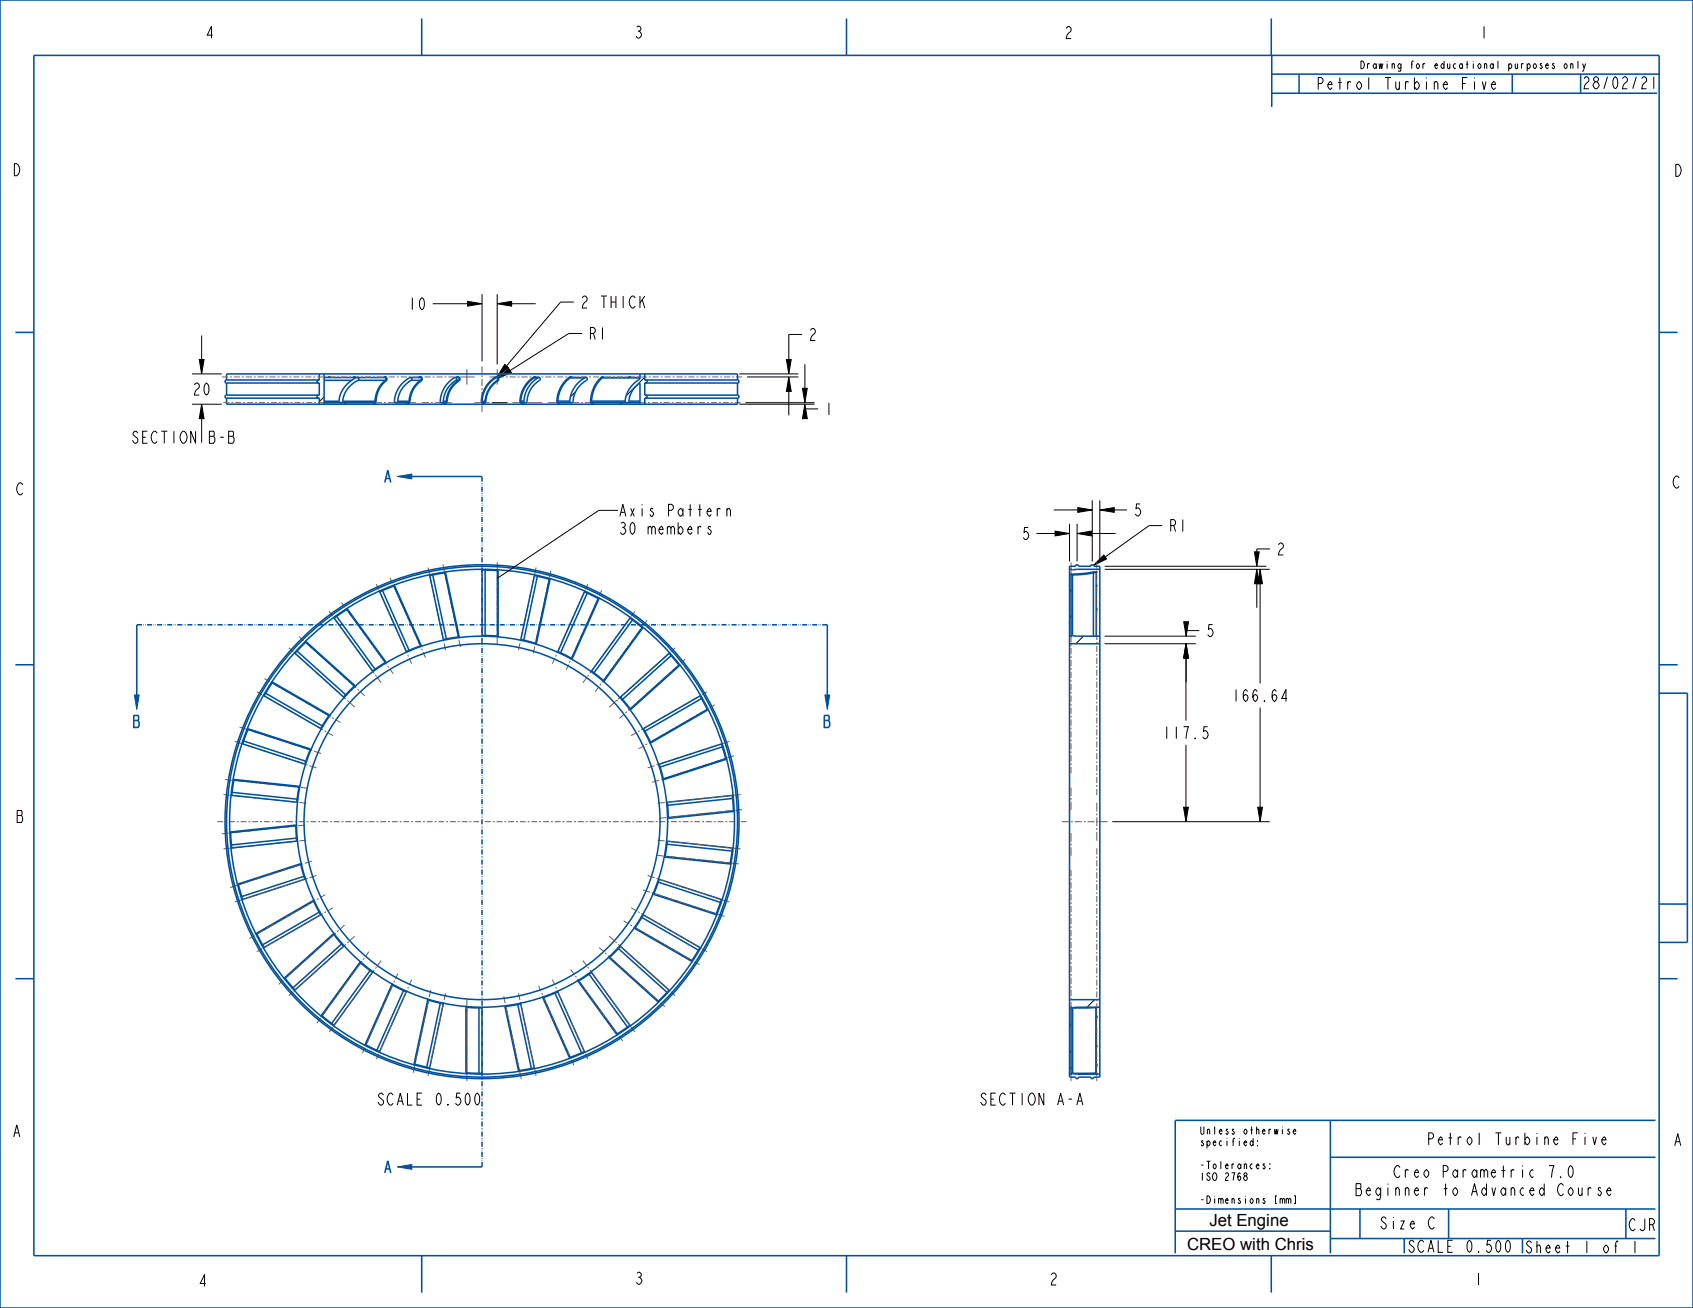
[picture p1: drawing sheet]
<svg xmlns="http://www.w3.org/2000/svg" width="559mm" height="432mm" viewBox="0 0 559 432" stroke-linecap="round" stroke-linejoin="round" font-family="sans-serif">
<defs><g id="words">
<g font-size="5.5">
<text x="399.2" y="404.6">Jet Engine</text>
<text x="391.8" y="412.6">CREO with Chris</text>
</g>
<g font-size="5.2">
<text x="67.6" y="12.6">4</text>
<text x="209.2" y="12.6">3</text>
<text x="351.1" y="12.7">2</text>
<text x="488.2" y="12.6">1</text>
<text x="434.3" y="29.6">Petrol Turbine Five</text>
<text x="3.9" y="58">D</text>
<text x="552.3" y="58.2">D</text>
<text x="191.4" y="101.7">2 THICK</text>
<text x="134.5" y="102.3">10</text>
<text x="194.1" y="112.1">R1</text>
<text x="266.7" y="112.4">2</text>
<text x="63.4" y="130.4">20</text>
<text x="272" y="137">1</text>
<text x="43.8" y="146.3">SECTION B-B</text>
<text x="551.8" y="161.1">C</text>
<text x="5.1" y="163.4">C</text>
<text x="204" y="170.5">Axis Pattern</text>
<text x="373.9" y="170.3">5</text>
<text x="204" y="176.4">30 members</text>
<text x="337" y="178.1">5</text>
<text x="385.6" y="175.5">R1</text>
<text x="421.2" y="183.2">2</text>
<text x="397.9" y="210.2">5</text>
<text x="406.4" y="231.6">166.64</text>
<text x="383.5" y="243.9">117.5</text>
<text x="5.1" y="271.5">B</text>
<text x="124.7" y="364.8">SCALE 0.500</text>
<text x="323.7" y="364.8">SECTION A-A</text>
<text x="3.9" y="375.3">A</text>
<text x="470.8" y="378">Petrol Turbine Five</text>
<text x="552.2" y="378.2">A</text>
<text x="460.4" y="388.8">Creo Parametric 7.0</text>
<text x="448.1" y="394.7">Beginner to Advanced Course</text>
<text x="455.2" y="405.7">Size C</text>
<text x="537.3" y="406.3">CJR</text>
<text x="464.8" y="413.4">SCALE 0.500</text>
<text x="65.3" y="424.7">4</text>
<text x="209.3" y="424">3</text>
<text x="346.2" y="424.2">2</text>
<text x="486.4" y="424.2">1</text>
</g>
<g font-size="5.2" fill="#00509b">
<text x="522" y="29.3">28/02/21</text>
<text x="503.1" y="413.7">Sheet 1 of 1</text>
</g>
<g font-size="3.3">
<text x="448.7" y="22.7">Drawing for educational purposes only</text>
<text x="395.8" y="374.5">Unless otherwise</text>
<text x="395.8" y="378.3">specified:</text>
<text x="395.8" y="385.9">-Tolerances:</text>
<text x="395.8" y="389.7">ISO 2768</text>
<text x="395.8" y="397.3">-Dimensions [mm]</text>
</g>
</g></defs>
<path d="M131.2 385.2l4.7-.8v1.6z" fill="#00509b"/>
<path d="M131.2 385.2l4.7-.8v1.6z" fill="none" stroke="#00509b" stroke-width=".33"/>
<path d="M127 387.2l1-4 1 4M127.4 385.9h1.2" fill="none" stroke="#00509b" stroke-width=".51"/>
<path d="M131.2 157.3l4.7-.8v1.6z" fill="#00509b"/>
<path d="M131.2 157.3l4.7-.8v1.6z" fill="none" stroke="#00509b" stroke-width=".33"/>
<path d="M127 159.3l1-4 1 4M127.4 158h1.2" fill="none" stroke="#00509b" stroke-width=".51"/>
<path d="M272.3 229.4h1.6l-.8 4.8z" fill="#00509b"/>
<path d="M272.3 229.4h1.6l-.8 4.8z" fill="none" stroke="#00509b" stroke-width=".33"/>
<path d="M272.1 236.2h1.4l.2 .3-.2 1.3 .4 .7v1l-.4 .7h-1.4zM272.1 237.8h1.4" fill="none" stroke="#00509b" stroke-width=".51"/>
<path d="M44.3 229.4h1.6l-.8 4.8z" fill="#00509b"/>
<path d="M44.3 229.4h1.6l-.8 4.8z" fill="none" stroke="#00509b" stroke-width=".33"/>
<g fill="none" stroke="#00509b" stroke-width=".51">
<path d="M0 0h558.8v431.8h-558.8zM11.2 18.3h536.4v396.2h-536.4zM139.2 6.1v12.2M279.4 6.1v12.2M419.6 6.1v12.2M419.8 18.2v17.1M419.8 30.8h127.2M419.8 24.5h128.1M428.8 24.5v6.3M499.1 24.5v6.3M5.1 109.7h6.1M547.6 109.7h6.1"/>
<path d="M74.8 130.4a.5 .5 0 0 0-.5 .5 .5 .5 0 0 0 .5 .5M74.8 125.4a.5 .5 0 0 0-.5 .5 .5 .5 0 0 0 .5 .5M74.8 125.4v-2h168.6v2M74.8 126.4v4M74.8 131.4v2h168.6v-2M74.8 131.4h30.6M74.8 130.4h30.6M74.8 126.4h30.6M74.8 125.4h30.6M105.4 125.4l-.6 .2-.2 .3 .2 .4 .6 .1M105.4 130.4l-.6 .2-.2 .3 .2 .4 .6 .1M105.4 123.4v2"/>
<path d="M105.4 126.4v4M105.4 131.4v2M107 124.6h9.8l.3 .3M107 123.4v10M107 132.5h4.9M107 125.6h9.1M108.4 124.5l-.1 .1M108.4 124.5l.3-.1 .2 .2M108.4 124.5v.1M111.9 132.4l.6 .5 .6-.4M113.1 132.5h10.7M114.3 132.9l-.4 .3-.3-.3"/>
<path d="M116.6 124.5l-.1 .1M116.6 124.5l.5-.1 .3 .4M116.6 124.5l.1 .1M117.8 124.6l-2.2 1.3-1.9 1.9-1.3 2.2-.5 2.4M117.8 124.6h9.2l.4 .4-.2 .6M117.8 124.6l.6 .4-.2 .6M118.2 125.6l-2 1.2-1.5 1.6-1.1 2-.5 2.1M118.2 125.6h9M123.8 132.5h.3M123.8 132.5l-.4 .4h-16.4M124.1 132.5l-.4 .6-.6-.2M126.8 124.5l-.2 .1"/>
<path d="M126.8 124.5l.4-.1 .4 .3 .1 .6-.3 .5M126.8 124.5v.1M127.2 125.6l-1.4 1.3-1 1.6-.7 1.9-.3 2.1M127.2 125.6l.2 .2M127.4 125.8l-1.3 1.2-1 1.6-.7 1.9-.3 2M131.3 132.5l-.6 .4M131.3 132.5h3.7M135 132.5l-.4 .4h-3.9M135 132.5h.3M135.3 132.5l-.4 .6-.8-.2M135.4 124.6l-2.3 1.6-1.8 2.3-1 3.2-.1 .9 .5 .3M135.4 124.6l.6 .4-.3 .6"/>
<path d="M135.4 124.6h3.3l.3 .5-.2 .5M135.7 125.6l-1.8 1.3-1.4 1.7-.9 1.9-.3 2M135.7 125.6h3.1M138.3 124.5l-.2 .1M138.3 124.5l.5-.1 .4 .3 .1 .6-.3 .5M138.3 124.5v.1M138.8 125.6l-1.5 1.3-1.2 1.6-.7 1.9-.4 2.1M138.8 125.6l.2 .2M139 125.8l-1.5 1.2-1.1 1.6-.7 1.9-.4 2M146.3 132.5l-.5 .4M146.3 132.5h1M147.3 132.5l-.3 .4h-1.2"/>
<path d="M147.3 132.5h.3M147.6 132.5l-.5 .6-.8-.2M150.2 124.6l-2.2 1.6-1.6 2.4-1 3.2-.1 .8 .5 .3M150.2 124.6l.5 .4-.2 .6M150.2 124.6l1.2 .1 .2 .5-.3 .4M150.5 125.6l-1.7 1.3-1.2 1.6-.9 1.9-.4 2.1M150.5 125.6h.8M150.7 124.5l-.2 .1M150.7 124.5l.6-.1 .4 .3 .1 .6-.3 .5M150.7 124.5l.1 .1M151.3 125.6l-1.6 1.3-1.2 1.6-.8 1.9-.4 2.1M151.3 125.6l.2 .2"/>
<path d="M151.5 125.8l-1.6 1.2-1.2 1.6-.8 1.9-.3 2M158.9 132.4l.2 .5 .5 .3 .5-.2 .3-.5M158.9 132.4h.2M159.1 132.4a.5 .5 0 0 0 .5 .5 .5 .5 0 0 0 .5-.4M160.1 132.5h.3M163.5 124.5l-1.9 1.5-1.4 2a10 10 0 0 0-1.3 4.4M163.5 124.5l.6-.1 .4 .3 .1 .6-.3 .5M163.5 124.5l.1 .2M163.6 124.7a9.7 9.7 0 0 0-4.5 7.7M163.6 124.7a.5 .5 0 0 1 .7 .2 .5 .5 0 0 1-.1 .7M164.2 125.6a8.7 8.7 0 0 0-4.1 6.9M164.2 125.6l.1 .2"/>
<path d="M164.3 125.8l-1.6 1.2-1.2 1.6-.8 1.9-.3 2M171.6 132.4l.5 .7 .8-.2M171.6 132.4h.3M171.9 132.4l.3 .5h1.2M171.9 132.4h1M172.9 132.4l.5 .5M176.1 124.5l.5-.1 .4 .2M176.1 124.5l-1.8 1.5-1.4 1.9-.9 2.2-.4 2.3M176.1 124.5l.2 .2M176.3 124.7l-1.7 1.5-1.4 1.8-.9 2.1-.4 2.3M176.3 124.7h1.3M177.6 124.7l-1.9 1.5-1.4 1.8-1 2.1-.4 2.3"/>
<path d="M177.8 124.6l.5 .3v.5l-1.8 1.5-1.2 1.4-1 2.1-.4 2.2-.5 .3M177.8 124.6l-.2 .1M177.8 124.6l-1.5 .1M183.8 132.4l.4 .7 .8-.2M183.8 132.4h.3M184.1 132.4l.4 .5h4.1M184.1 132.4h4M188 124.5l.4-.1 .4 .2M188 124.5l-1.7 1.5-1.3 1.9-.8 2.2-.4 2.3M188 124.5l.2 .2M188.1 132.4l.5 .5M188.2 124.7l-1.6 1.5-1.3 1.8-.8 2.1-.4 2.3"/>
<path d="M188.2 124.7h4.8M193 124.7l-2 1.5-1.5 1.9-1 2.1-.4 2.2M193.3 124.6l.5 .3v.5l-1.9 1.4-1.3 1.5-1 2.1-.5 2.2-.5 .3M193.3 124.6l-.3 .1M193.3 124.6l-5.1 .1M194.9 132.4l.4 .7 .7-.2M194.9 132.4h.4M195.3 132.4l.4 .5h15.5M195.3 132.4h11M198.6 124.5l.4-.1 .3 .2M198.6 124.5l-1.5 1.5-1.1 1.9-.8 2.2-.3 2.3M198.6 124.5l.2 .2"/>
<path d="M198.8 124.7l-1.4 1.5-1.1 1.8-.7 2.1-.3 2.3M198.8 124.7h12.4M205.3 132.9l-.3 .3-.4-.3M206.3 132.4l.6 .5 .7-.4M207.4 124.5l-.1 .1M207.4 124.5l.4-.1 .2 .2M207.4 124.5l.1 .1M207.6 132.5l.3-1.7 .8-1.7 1.2-1.6 1.2-.9 .1 6.8M207.6 132.4h3.6M210.8 125.3l-1.7 1.4-1.4 1.7-.9 2-.5 2M211.1 125.1l-.3 .2M211.2 123.4v1.5l-.4 .4"/>
<path d="M211.2 124.6l-12.4 .1M212.8 125.4l.6 .2 .2 .3-.2 .4-.6 .1M212.8 130.4l.6 .2 .2 .3-.2 .4-.6 .1M212.8 131.4h30.6M212.8 130.4h30.6M212.8 126.4h30.6M212.8 125.4h30.6M212.8 123.4v2M212.8 126.4v4M212.8 131.4v2M243.4 125.4a.5 .5 0 0 1 .5 .5 .5 .5 0 0 1-.5 .5M243.4 130.4a.5 .5 0 0 1 .5 .5 .5 .5 0 0 1-.5 .5"/>
<path d="M243.4 126.4v4M135.9 157.3h23.2M125 195.2l.3 .2M125.3 195.4l8.8 19.7M126.2 195l-.9 .4M126.2 195l8.8 19.7M126.3 194.7l-.1 .3M130 193.5l-3.8 1.5M130 193.5l8.8 19.7M130 193.2v.3M130.2 193.4l-.2 .1M130.2 193.4l8.8 19.7"/>
<path d="M130.4 193.1l-.2 .3M141.6 189.8l.2 .2M141.8 190l4.5 21.1M142.8 189.8l-1 .2M142.8 189.8l4.5 21.1M143 189.5l-.2 .3M146.8 189.1l-4 .7M146.8 189.1l4.5 21.2M146.9 188.8l-.1 .3M147.1 189.1h-.3M147.1 189.1l4.5 21.1M147.2 188.8l-.1 .3"/>
<path d="M158.9 187.9l.2 .3M159.1 188.2h1M159.1 188.2v21.6M160.1 188.2l4.1 .2M160.1 188.2v21.6M160.4 187.9l-.3 .3M164.2 188.4h.2M164.2 188.4v21.6M164.3 188.1l-.1 .3M164.4 188.4v21.6M164.7 188.1l-.3 .3M176.2 189.7l.2 .3"/>
<path d="M176.4 190l1 .2M176.4 190l-4.5 21.1M177.4 190.2l3.9 1M177.4 190.2l-4.5 21.1M177.6 190l-.2 .2M181.3 191.2l.2 .1M181.3 191.2l-4.5 21.2M181.5 191l-.2 .2M181.5 191.3l-4.5 21.2M181.8 191.1l-.3 .2M192.8 195.1l.1 .3M192.9 195.4l.9 .4"/>
<path d="M192.9 195.4l-8.8 19.7M193.8 195.8l3.7 1.8M193.8 195.8l-8.8 19.7M194.1 195.7l-.3 .1M197.5 197.6l.2 .1M197.5 197.6l-8.8 19.7M197.7 197.7l-8.8 19.8M197.7 197.4l-.2 .2M198 197.6l-.3 .1M353 186.9h2a.5 .5 0 0 1 .5-.5 .5 .5 0 0 1 .5 .5h4a.5 .5 0 0 1 .5-.5 .5 .5 0 0 1 .5 .5h2v168.7h-2a.5 .5 0 0 1-.5 .5 .5 .5 0 0 1-.5-.5h-4a.5 .5 0 0 1-.5 .5 .5 .5 0 0 1-.5-.5h-2zM353 187.9l1 .2 9-.2M353.4 189.7l.1 .2"/>
<path d="M353.5 194.7l-.2 .2 .2 .2M353.5 189.9v20.1M354 189.5l-.7 .1 .2 .2M354 189.5v.3M354 189.8l-.5 .1M354 189.8v20M360.7 188.8l1.3 .2M360.7 188.8l-2.9 .5-3.8 .2M360.7 188.8l.2 .3M360.9 189.1h.9M360.9 189.1l-3 .5-3.9 .2M360.9 189.1v20.9"/>
<path d="M361.8 189.1v20.9M361.8 193.1l.3 .2-.1 .2M361.9 193.5h-.1M361.9 188.9l-.1 .2M362 189h-.1M362 193.5h-.2M362 193.5h-.1M5.1 219.5h6.1M45.1 206.3v23.1M97 215.7h.4M97.4 215.7l16 14.4M98 214.6l.1 .3"/>
<path d="M98.1 214.9l-.7 .8M98.1 214.9l16 14.5M100.8 211.7l.1 .3M100.9 212l-2.8 2.9M100.9 212l16.1 14.5M101 211.5l.1 .4M101.1 211.9l-.2 .1M101.1 211.9l16 14.4M110 204h.3M110.3 204l12.7 17.5M111.1 203.5l-.8 .5M111.1 203.5l12.7 17.4"/>
<path d="M111.1 203.1v.4M114.4 200.9l.1 .3M114.5 201.2l-3.4 2.3M114.5 201.2l12.7 17.5M114.7 201.1l-.2 .1M114.7 201.1l12.7 17.5M114.7 200.7v.4M127.2 218.7l-3.4 2.2M127.2 218.7l.2 .1M127.4 218.6l.3 .1M127.4 218.6l-.2 .1M134.1 215.1l-.1 .3"/>
<path d="M135 214.7l.3 .1M135 214.7l-.9 .4M138.8 213.2l-3.8 1.5M138.8 213.2l.2 .2M139 213.1l.4 .2M139 213.1l-.2 .1M146.3 211.1l-.2 .3M147.3 210.9l-1 .2M147.3 210.9l.3 .2M151.3 210.3l-4 .6M151.3 210.3l.2 .2M151.6 210.2l.2 .2"/>
<path d="M151.6 210.2l-.3 .1M159.1 209.8l-.2 .2M159.1 209.8h1M160.1 209.8l4.1 .2M160.1 209.8l.3 .2M164.2 210h.2M164.2 210l.1 .2M164.4 210l.2 .3M171.9 211.1l-.3 .2M171.9 211.1l1 .2M172.9 211.3l3.9 1.1M172.9 211.3l.2 .3"/>
<path d="M176.8 212.4l.2 .1M176.8 212.4l.1 .2M177 212.5l.2 .2M184.1 215.1l-.3 .1M184.1 215.1l.9 .4M185 215.5l3.7 1.8M185 215.5l.2 .3M188.7 217.3l.2 .2M188.7 217.3v.3M188.9 217.5l.1 .3M207.9 203.7v.4M207.9 204.1l.8 .6"/>
<path d="M207.9 204.1l-12.6 17.4M208.7 204.7l3.2 2.5M208.7 204.7l-12.6 17.4M209.1 204.6l-.4 .1M211.9 207.2l.2 .1M211.9 207.2l-12.7 17.5M212.1 207.3l-12.7 17.5M212.2 207l-.3 .2M212.5 207.3h-.4M220.8 215.7l.7 .7M220.8 215.7l-16 14.4M220.9 215.3l-.1 .4"/>
<path d="M221.5 216.4l2.6 3.2M221.5 216.4l-16 14.5M221.8 216.4h-.3M224.1 219.6l.2 .1M224.1 219.6l-16.1 14.4M224.3 219.7l.3 .1M224.3 219.7l-16.1 14.5M224.4 219.5l-.3 .1M273.1 206.3v23.1M353 212.5h10M353 210h.5M353.5 210l.5-.2 9 .2"/>
<path d="M353.5 203.2l-.2 .4 .2 .3M361.8 200.8l.3 .3-.1 .2M361.8 201.3h.1M362 201.3l-.2 .2M362 201.3h-.2M547.6 219.5h6.1M44.1 236.2h1.4l.2 .3-.2 1.3 .4 .7v1l-.4 .7h-1.4zM44.1 237.8h1.4M87.2 229.7l-.4 .1M87.2 229.7l18.7 10.8M87.6 228.5l.1 .4M87.7 228.9l-.5 .8"/>
<path d="M87.7 228.9l18.7 10.7M89.7 225.2l.1 .2M89.8 225.4l-2.1 3.5M89.8 225.4l18.8 10.8M89.9 224.9l.1 .3M90 225.2l-.2 .2M90 225.2l18.7 10.8M106.4 239.6l-.5 .9M106.7 239.6h-.3M108.6 236.2l-2.2 3.4M108.6 236.2l.2 .1M108.7 236l-.1 .2"/>
<path d="M109 236h-.3M113.4 230.1v.4M114.1 229.4l-.7 .7M114.4 229.4h-.3M117 226.5l-2.9 2.9M117 226.5l.2 .1M117.1 226.3l-.1 .2M117.5 226.3h-.4M123 221.5l-.1 .3M123.8 220.9l.3 .1M123.8 220.9l-.8 .6M195.3 221.5l-.4 .1"/>
<path d="M195.3 221.5l.8 .6M196.1 222.1l3.1 2.6M196.1 222.1v.4M199.2 224.7l.2 .1M199.2 224.7v.2M199.4 224.8v.4M204.5 230.1h.3M204.8 230.1l.7 .8M205.5 230.9l2.5 3.1M205.5 230.9v.3M208 234l.2 .2M208 234l-.1 .3"/>
<path d="M208.2 234.2l-.1 .4M231.1 229.7l.4 .9M231.1 229.7l-18.7 10.8M231.2 229.4l-.1 .3M231.5 230.6l1.9 3.6M231.5 230.6l-18.6 10.8M231.5 230.6l.4 .1M233.4 234.2l.1 .2M233.4 234.2l-18.7 10.8M233.5 234.4l.4 .1M233.5 234.4l-18.7 10.8M233.7 234.2h-.3"/>
<path d="M547.5 228.8h9.4v82.3h-9.4M76.9 257.4l.3 .1M77 257.1l.2 .2M77.2 257.5l-.6 4.1M77.2 257.5l21.5 2.3M77.2 257.3v.2M77.2 257.3l21.5 2.3M80.1 245.6l-.3 .1M80.1 245.6l20.5 6.6M80.3 244.3l.1 .3M80.4 244.6l-.3 1M80.4 244.6l20.5 6.7"/>
<path d="M81.6 240.6l.2 .2M81.8 240.3l.1 .3M81.8 240.8l-1.4 3.8M81.8 240.8l20.6 6.7M81.9 240.6l-.1 .2M81.9 240.6l20.6 6.7M98.7 259.8l-.6 4M98.7 259.6v.2M99 259.7l-.3 .1M99 259.4l-.3 .2M100.6 252.2l.2 .4M100.9 251.3l-.3 .9"/>
<path d="M101.3 251.1l-.4 .2M102.4 247.5l-1.5 3.8M102.5 247.3l-.1 .2M102.7 247.5h-.3M102.8 247.1l-.3 .2M105.9 240.5v.3M212 240.4l.4 .1M212.4 240.5l.5 .9M212.9 241.4l1.8 3.6M212.9 241.4l-.1 .3M214.7 245l.1 .2M214.7 245l-.1 .2"/>
<path d="M214.8 245.2l-.1 .4M217.3 252.1l.3 .2M217.6 252.3l.3 .9M217.9 253.2l1.1 4M217.9 253.2l-.2 .3M219 257.2v.2M219 257.2l-.2 .1M219 257.4l-.2 .3M238.1 245.6l.3 1M238.1 245.6l-20.5 6.7M238.3 245.3l-.2 .3M238.4 246.6l1.1 3.9"/>
<path d="M238.4 246.6l.3 .1M238.4 246.6l-20.5 6.6M239.5 250.5l.1 .2M239.5 250.5h.3M239.5 250.5l-20.5 6.7M239.6 250.7l.3 .2M239.6 250.7l-20.6 6.7M75.8 274.4l.3 .2M75.9 274.8l.2 .1M76.1 274.6v.3M76.1 274.9l.3 4M76.1 278.7l.3 .2"/>
<path d="M76.4 261.3l.2 .3M76.4 278.9l.1 1M76.5 279.9l-.2 .3M76.5 262.6l-.3 .2M76.5 262.6l21.4 2.2M76.6 261.6l-.1 1M76.6 261.6l21.5 2.2M97.6 272.6l.2 4.1M97.6 272.6l-21.5 2.3M97.6 272.4v.2M97.6 272.4l-21.5 2.2M97.8 276.7l.1 1"/>
<path d="M97.8 276.7l-21.4 2.2M97.9 272.1l-.3 .3M97.9 272.5l-.3 .1M97.9 277.7l.3 .2M97.9 277.7l-21.4 2.2M97.9 264.8l.3 .3M98.1 263.8l-.2 1M98.1 276.4l-.3 .3M98.3 263.6l-.2 .2M220 264.6l.3 .2M220 277.4l.3 .3M220.1 278.7l-.6 4"/>
<path d="M220.1 278.7l-.2 .2M220.1 278.7l21.5 2.3M220.3 277.7l-.2 1M220.3 277.7l21.4 2.3M220.3 264.8l.1 1M220.4 265.8l.2 4.1M220.4 265.8l-.3 .3M220.6 270.1l-.3 .3M220.6 269.9v.2M220.6 269.9l-.3 .1M241.7 280l-.1 1M241.7 262.6l.1 1"/>
<path d="M241.7 262.6l-21.4 2.2M241.8 263.6l.3 4M241.8 263.6l.3 .2M241.8 263.6l-21.4 2.2M241.9 262.3l-.2 .3M242 279.8l-.3 .2M242.1 267.6v.3M242.1 267.6l.3 .2M242.1 267.6l-21.5 2.3M242.1 267.9l.3 .2M242.1 267.9l-21.5 2.2M78.3 291.7l.3 .1"/>
<path d="M78.4 292l.3 .1M78.6 291.8l.1 .3M78.7 292.1l1.1 3.9M79.5 295.8l.3 .2M79.8 296l.3 .9M80.1 296.9l-.2 .3M99.2 285.1l.1 .3M99.2 285.1l-20.6 6.7M99.3 285.4l1 3.9M99.3 285.4l-20.6 6.7M99.4 284.8l-.2 .3M99.5 285.2l-.2 .2"/>
<path d="M100.3 289.3l.3 1M100.3 289.3l-20.5 6.7M100.5 289l-.2 .3M100.6 290.3l.3 .1M100.6 290.3l-20.5 6.6M103.4 297.3l.1 .2M103.4 297.3l-18.7 10.8M103.5 297.5l1.8 3.6M103.5 297.5l-18.7 10.8M103.5 297l-.1 .3M103.7 297.3l-.2 .2M215.7 295.2l-.3 .2"/>
<path d="M215.7 295.2l20.6 6.7M215.8 295l-.1 .2M215.8 295l-.3 .1M215.8 295l20.6 6.7M217.3 291.2l-1.5 3.8M217.3 291.2l-.3 .2M217.3 291.2l20.5 6.7M217.4 290l.2 .3M217.6 290.3l-.3 .9M217.6 290.3l20.5 6.6M219.5 282.9l-.3 .2M219.5 282.9l21.5 2.3"/>
<path d="M219.5 282.7v.2M219.5 282.7l-.2 .1M219.5 282.7l21.5 2.3M237.8 297.9l.2 .3M237.8 297.9l-1.4 3.8M238.1 296.9l-.3 1M238.4 296.8l-.3 .1M241 285.2l.2 .3M241 285v.2M241 285l.3 .1M241.6 281l-.6 4M241.6 281l.2 .2"/>
<path d="M547.5 298.4h9.4M84.3 308l.4 .1M84.7 308.1l.1 .2M84.8 308.3l1.9 3.6M84.8 308.3h-.3M86.3 311.8l.4 .1M86.7 311.9l.5 .9M87.2 312.8l-.1 .3M105.3 301.1l.5 .9M105.3 301.1l-18.6 10.8M105.4 300.8l-.1 .3M105.8 302l.4 .1"/>
<path d="M105.8 302l-18.6 10.8M110 308.3l.2 .2M110 308.3l-16 14.5M110.1 308l-.1 .3M110.2 308.5l2.5 3.2M110.2 308.5l-16.1 14.5M110.3 308.2l-.1 .3M112.7 311.7l.7 .7M112.7 311.7l-16 14.4M112.8 311.3l-.1 .4M113.4 312.4h.3M113.4 312.4l-16 14.4"/>
<path d="M118.8 317.4v.3M118.8 317.7l.2 .2M118.8 317.7l-12.7 17.5M119 317.9l3.1 2.5M119 317.9l-12.7 17.5M119 317.6v.3M201 316h.2M201.1 316.2h-.4M201.1 316.2l16 14.5M201.2 316l-.1 .2M201.2 316l16.1 14.5M204.1 313.2l-2.9 2.8"/>
<path d="M204.1 313.2h-.3M204.1 313.2l16.1 14.4M204.8 312.1v.3M204.8 312.4l-.7 .8M204.8 312.4l16 14.5M209.4 306.3h.2M209.5 306.5l-.3 .1M209.5 306.5l18.7 10.8M209.6 306.3l-.1 .2M209.6 306.3l18.8 10.8M211.8 302.9l-2.2 3.4M211.8 302.9l-.3 .1"/>
<path d="M211.8 302.9l18.7 10.8M212.3 301.7l.1 .3M212.4 302l-.6 .9M212.4 302l18.6 10.8M228.2 317.3l.1 .3M228.4 317.1l-.2 .2M228.4 317.1l.1 .3M230.5 313.7l.1 .3M230.5 313.7l-2.1 3.4M231 312.8l-.5 .9M231.4 312.7l-.4 .1M236.3 301.9l.2 .3"/>
<path d="M236.4 301.7l-.1 .2M236.4 301.7l.2 .2M5.1 323.1h6.1M93.6 322.8h.4M94 322.8l.1 .2M94.1 323l2.6 3.1M94.1 323h-.3M96.7 326.1h-.3M96.7 326.1l.7 .7M97.4 326.8l-.1 .4M106.1 335.2l-.4 .1M106.1 335.2l.2 .2"/>
<path d="M106.3 335.4l3.2 2.5M106.3 335.4l-.3 .1M109.5 337.9h-.4M109.5 337.9l.8 .6M110.3 338.5v.3M122.1 320.1v.3M122.1 320.4l.8 .6M122.1 320.4l-12.6 17.5M122.9 321l-12.6 17.5M123.3 321h-.4M129.2 324.7l.1 .4M129.3 325.1l.2 .1"/>
<path d="M129.3 325.1l-8.8 19.7M129.5 324.9v.3M129.5 325.2l3.7 1.8M129.5 325.2l-8.8 19.7M133 326.7l.2 .3M133.2 327l.9 .4M133.2 327l-8.8 19.7M134.1 327.4l-8.8 19.7M134.4 327.3l-.3 .1M141 329.8l.2 .3M141.2 330.1h.2M141.2 330.1l-4.5 21.1"/>
<path d="M141.3 329.9l.1 .2M141.4 330.1l3.9 1.1M141.4 330.1l-4.5 21.2M145.1 330.9l.2 .3M145.3 331.2l1 .2M145.3 331.2l-4.5 21.1M146.3 331.4l-4.5 21.1M146.6 331.2l-.3 .2M153.6 332.3l.2 .2M153.8 332.5h.2M153.8 332.5v21.6M153.9 332.3l.1 .2"/>
<path d="M154 332.5l4.1 .2M154 332.5v21.7M157.8 332.5l.3 .2M158.1 332.7l1 .1M158.1 332.7v21.6M159.1 332.8v21.5M159.3 332.5l-.2 .3M166.4 332.1l.2 .2M166.6 332.3l4.5 21.1M166.7 332l.2 .3M166.9 332.3h-.3M166.9 332.3l4.5 21.1"/>
<path d="M170.6 331.4l.3 .2M170.9 331.6l-4 .7M170.9 331.6l4.5 21.1M171.9 331.4l-1 .2M171.9 331.4l4.5 21.1M172.1 331.1l-.2 .3M178.9 329.2l.3 .2M179.2 329.4l8.8 19.7M179.2 329.1l.2 .2M179.4 329.3l-.2 .1M179.4 329.3l8.8 19.8M182.9 327.7l.3 .1"/>
<path d="M183.2 327.8l-3.8 1.5M183.2 327.8l8.8 19.8M184.1 327.4l-.9 .4M184.1 327.4l8.8 19.8M184.2 327.1l-.1 .3M190.5 323.9h.3M190.8 323.7l.2 .1M190.8 323.9l12.7 17.5M191 323.8l-.2 .1M191 323.8l12.7 17.5M194.1 321.5l.3 .1M194.4 321.6l-3.4 2.2"/>
<path d="M194.4 321.6l12.7 17.5M195.2 321l-.8 .6M195.2 321l12.7 17.5M195.3 320.7l-.1 .3M207.1 339.1l-3.4 2.2M207.1 339.1v.3M207.9 338.5h.4M207.9 338.5l-.8 .6M217.1 330.7l.1 .3M217.3 330.5l-.2 .2M217.3 330.5l.1 .3M220.2 327.6l-2.9 2.9"/>
<path d="M220.2 327.6v.3M220.8 326.9h.4M220.8 326.9l-.6 .7M353 332.5l1 .2M353 330h10M353.3 332.5l.2 .3M353.5 338l-.2 .4 .2 .3M353.5 332.8h.5M353.5 332.8v21.5M354 332.8v21.6M354 332.7v.1M361.7 332.6l-7.7 .2"/>
<path d="M361.7 332.6v21.6M361.8 332.5l-.1 .1M361.8 335.9l.2 .1M361.8 332.6h-.1M361.8 332.6v21.6M361.8 335.4l.3 .3-.1 .3M361.8 332.6h.1M362 336l-.2 .1M363 332.5l-9 .2M547.6 323.1h6.1M120.5 344.8l-.3 .2M120.5 344.8l.2 .1"/>
<path d="M120.7 344.9l3.7 1.8M120.7 344.9l-.2 .2M124.4 346.7l-.3 .2M124.4 346.7l.9 .4M125.3 347.1l.1 .4M136.7 351.2l-.3 .2M136.7 351.2l.2 .1M136.9 351.3l3.9 1M136.9 351.3l-.2 .2M140.8 352.3l-.2 .2M140.8 352.3l1 .2M141.8 352.5l.2 .3"/>
<path d="M153.8 354.1l-.3 .3M153.8 354.1l.2 .1M154 354.2l4.1 .1M154 354.2l-.1 .2M158.1 354.3l-.2 .3M158.1 354.3h1M159.1 354.3l.2 .3M171.1 353.4l-.1 .3M171.4 353.4h-.3M171.4 353.4l-.1 .3M175.4 352.7l-.2 .3M175.4 352.7l-4 .7"/>
<path d="M176.4 352.5l.2 .2M176.4 352.5l-1 .2M188 349.1l-.2 .4M188.2 349.1h-.2M188.2 349.1v.3M192 347.6l-.1 .3M192 347.6l-3.8 1.5M192.9 347.2l.3 .1M192.9 347.2l-.9 .4M203.5 341.4v.4M203.7 341.3l-.2 .1M203.7 341.3l.1 .3"/>
<path d="M353 354.6h.5M353.3 354.6h.1M353.3 354.6h.2M353.5 352.5l-.2 .2 .2 .1M353.5 346.9l-.2 .3 .2 .2M353.5 346.9h.1M353.5 354.3l-.2 .3M353.5 352.4l-.1 .2M354 354.4l-.5 .2M354 354.4l1.7 .2M355.7 354.6h7.3M361.7 354.2l-8.2 .1"/>
<path d="M361.7 354.2l.3 .3M361.8 354.2l.2 .2M361.8 351.4l.1 .1M361.8 351.6l.2 .1M361.8 345.4l.2 .1M361.8 354.2h-.1M361.8 345l.3 .2-.1 .3M361.8 345.1h.1M361.8 351.5l.2 .2M362 351.7l-.2 .1M362 345.5l-.2 .1M362 354.5l-6.3 .1"/>
<path d="M362 354.4h.1M362 354.4v.1M439.1 369.9v43.8M546.4 369.9h-158.5v43.8M135.9 385.2h23.2M387.9 399.1h158.5M439.1 382h107.3M448.9 399.1v9.8M478.1 399.1v9.8M536.7 399.1v9.8M139.2 414.5v12.2M279.4 414.5v12.2"/>
<path d="M387.9 406.4h51.2M419.6 414.5v12.2M439.1 408.9h107.3M463.5 408.9v4.8"/>
<circle cx="159.1" cy="271.3" r="84.8"/>
<circle cx="159.1" cy="271.3" r="84.3"/>
<circle cx="159.1" cy="271.3" r="83.3"/>
<circle cx="159.1" cy="271.3" r="61.3"/>
<circle cx="159.1" cy="271.3" r="58.8"/>
</g>
<path d="M273.1 206.3h-228M159.1 385.2v-227.9" fill="none" stroke="#00509b" stroke-width=".51" stroke-dasharray="1.7 .5 .2 .3 .2 .5" stroke-linecap="butt"/>
<g fill="none" stroke="#000" stroke-width=".33">
<path d="M523.4 21l-.5 1.5M154.3 99.5l4.8 .8-4.8 .8zM159.1 97.1v22.2M164.1 97.1v23.2M189.4 99.7h-4.4l-17.8 21.1M65.8 118.7h1.6l-.8 4.7zM66.6 110.7v8M142.8 100.3h11.5M164.1 100.3l4.8-.8v1.6zM168.9 100.3h7.9M192.1 110.1h-4.4l-19.3 12.2M259.6 118.7h1.6l-.8 4.7z"/>
<path d="M264.7 110.4h-4.3v8.3M63.4 133.4h9.8M63.4 123.4h9.8M66.6 133.4l.8 4.8h-1.6zM66.6 138.2v7.9M105.5 123.4l-.1 .2M107 131l-1.6 1.6M160.2 132l-.9 .8M162.3 132.9h5.2M164.3 124.9l3.6-3.2 .9 1.3zM166.6 120.3l1.2 1-3.7 3.1zM190 129.2l-1.7 1.8"/>
<path d="M212.8 124.5l-6.1 6.2M244 133.4h24.8M244 123.4h19.5M246.1 132.9h22.7M246.6 124.4h16.9M260.4 124.4l.8 4.8h-1.6zM260.4 129.2v7.9M264.9 128.2h1.6l-.8 4.7zM265.7 133.4l.8 4.8h-1.6zM265.7 135h4.3M265.7 120.2v8M204 168.5h-6.4l-33.5 22.4"/>
<path d="M342.1 176.1h6.2M347.8 168.3h8M348.3 175.3l4.7 .8-4.7 .8zM353 172.9v12.5M355.5 176.1l4.8-.8v1.6zM355.5 172.9v12.5M355.8 167.6l4.7 .7-4.7 .8zM360.3 176.1h7.9M360.5 165.2v20.2M363 168.3l4.8-.7v1.5zM363 165.2v20.2M367.8 168.3h4.2"/>
<path d="M383.6 173.5h-4.3l-14.5 10.4M353.2 186.9l-.2 .2M364.3 183.2l1 1.3-4.4 2.1zM364.6 187.9h54.5M364.6 186.9h53.4M414 182.2h1.6l-.8 4.7zM414.8 187.9l.8 4.8h-1.6zM414.8 192.7v7.9M415.9 187.9l.8 4.8h-1.6zM415.9 192.7v32.9M419.2 181.2h-4.4v1M357.6 210l-2.5 2.5"/>
<path d="M364.6 212.5h30.1M364.6 210h30.1M390.7 205.2h1.6l-.8 4.8zM391.4 212.5l.8 4.8h-1.5zM391.4 217.3v20.6M391.5 212.5l.8 4.8h-1.6zM391.5 217.3v7.9M391.5 208.2h4.4M415.9 233.6v32.9M391.4 245.9v20.6M367.1 271.3h52M390.7 266.5h1.5l-.8 4.8z"/>
<path d="M415.1 266.5h1.6l-.8 4.8zM361.3 330l-2.5 2.5"/>
</g>
<g fill="#000">
<path d="M154.3 99.5l4.8 .8-4.8 .8zM164.1 100.3l4.8-.8v1.6zM65.8 118.7h1.6l-.8 4.7zM66.6 133.4l.8 4.8h-1.6zM166.6 120.3l1.2 1-3.7 3.1zM164.3 124.9l3.6-3.2 .9 1.3zM260.4 124.4l.8 4.8h-1.6zM259.6 118.7h1.6l-.8 4.7zM264.9 128.2h1.6l-.8 4.7zM265.7 133.4l.8 4.8h-1.6zM348.3 175.3l4.7 .8-4.7 .8zM355.5 176.1l4.8-.8v1.6z"/>
<path d="M355.8 167.6l4.7 .7-4.7 .8zM363 168.3l4.8-.7v1.5zM364.3 183.2l1 1.3-4.4 2.1zM414.8 187.9l.8 4.8h-1.6zM414 182.2h1.6l-.8 4.7zM415.9 187.9l.8 4.8h-1.6zM391.4 212.5l.8 4.8h-1.5zM391.5 212.5l.8 4.8h-1.6zM390.7 205.2h1.6l-.8 4.8zM390.7 266.5h1.5l-.8 4.8zM415.1 266.5h1.6l-.8 4.8z"/>
</g>
<g fill="none" stroke="#785055" stroke-width=".33">
<path d="M73.2 124.4h2.1M73.7 132.9h2.1M75.9 124.4h.6M76.4 132.9h.6M77.2 124.4h2M77.6 132.9h2.1M79.8 124.4h.7M80.3 132.9h.6M81.1 124.4h2M81.5 132.9h2.1M83.8 124.4h.6M84.2 132.9h.6"/>
<path d="M85 124.4h2.1M85.5 132.9h2M87.7 124.4h.6M88.1 132.9h.6M89 124.4h2M89.4 132.9h2M91.6 124.4h.7M92 132.9h.6M92.9 124.4h2M93.3 132.9h2M95.6 124.4h.6M95.9 132.9h.6"/>
<path d="M96.8 124.4h2.1M97.2 132.9h2M99.5 124.4h.6M99.8 132.9h.6M100.8 124.4h2M101.1 132.9h2M103.4 124.4h.7M103.7 132.9h.6M104.7 124.4h2M105 132.9h2M107.4 124.4h.6M108.6 124.4h2.1"/>
<path d="M111.3 124.4h.6M112.6 124.4h2M115.2 124.4h.7M116.5 124.4h2.1M119.2 124.4h.6M120.4 124.4h2.1M123.1 124.4h.7M123.4 132.9h2.7M124.4 124.4h2M126.7 132.9h.7M127.1 124.4h.6M128 132.9h2.7"/>
<path d="M128.3 124.4h2.1M131 124.4h.6M132.3 124.4h2M134.6 132.9h2.8M134.9 124.4h.7M136.2 124.4h2M138.9 124.4h.6M139.2 132.9h2.4M140.1 124.4h2.1M142.2 132.9h.6M142.8 124.4h.6M143.5 132.9h2.3"/>
<path d="M144.1 124.4h2M146.7 124.4h.7M146.8 132.9h2.3M148 124.4h2M150.7 124.4h.6M151.9 124.4h4.7M154.1 121.9v5.1M156.6 132.9h5M159.1 120.9v2.3M159.1 123.9v.6M159.1 125.1v2.4M159.1 128.1v.7"/>
<path d="M159.1 129.4v2.3M159.1 132.4v.6M159.1 133.6v2.4M161.6 124.4h4.7M164.1 121.9v5.1M166.9 124.4h.6M168.2 124.4h2M169.1 132.9h3.3M170.8 124.4h.7M172.1 124.4h2M173.4 132.9h5.6M174.8 124.4h.6"/>
<path d="M176 124.4h2.1M178.7 124.4h.6M180 124.4h2M180.8 132.9h3.8M182.6 124.4h.7M183.9 124.4h2.1M186.6 124.4h.6M187.8 124.4h2.1M188.6 132.9h2.6M190.5 124.4h.7M191.8 124.4h2M191.8 132.9h.7"/>
<path d="M193.1 132.9h2.6M194.5 124.4h.6M195.7 124.4h2.1M198.4 124.4h.6M199.7 124.4h2M202.3 124.4h.7M203.6 124.4h2M206.3 124.4h.6M207.5 124.4h2.1M210.2 124.4h.6M211.2 132.9h2M211.5 124.4h2"/>
<path d="M213.9 132.9h.6M214.1 124.4h.7M215.1 132.9h2M215.4 124.4h2M217.8 132.9h.6M218.1 124.4h.6M219 132.9h2M219.3 124.4h2.1M221.7 132.9h.6M222 124.4h.6M222.9 132.9h2M223.3 124.4h2"/>
<path d="M225.6 132.9h.6M225.9 124.4h.7M226.8 132.9h2.1M227.2 124.4h2M229.5 132.9h.6M229.9 124.4h.6M230.7 132.9h2.1M231.1 124.4h2.1M233.4 132.9h.6M233.8 124.4h.6M234.7 132.9h2M235.1 124.4h2"/>
<path d="M237.3 132.9h.6M237.7 124.4h.7M238.6 132.9h2M239 124.4h2.1M241.2 132.9h.6M241.7 124.4h.6M242.5 132.9h2M242.9 124.4h2.1M112.7 198.9l1.2 1.6M124.2 192.9l.8 1.7M125.2 195.2h.1M125.2 195.2l.3 .6"/>
<path d="M125.8 196.4l.7 1.7M126.8 198.7l.3 .6M127.3 199.9l.8 1.7M128.8 190.8l.8 1.8M129.8 193.2l.3 .5M130.3 194.3l.8 1.8M131.4 196.7l.2 .5M131.9 197.8l.8 1.8M141.3 187.3l.5 2.3M141.9 190.3l.1 .6M142.1 191.5l.5 2.3M142.8 194.4l.1 .6"/>
<path d="M143 195.7l.5 2.3M143.7 198.6l.1 .6M143.9 199.8l.5 2.3M146.2 186.3l.4 2.3M146.8 189.2l.1 .6M147 190.4l.5 2.4M147.7 193.4l.1 .6M147.9 194.6l.5 2.3M148.5 197.6l.2 .6M148.8 198.8l.5 2.3M164.1 185.6v2.3M164.1 188.5v.6"/>
<path d="M164.1 189.8v2.2M164.1 192.6v.6M164.1 193.9v2.2M164.1 196.7v.6M164.1 198v2.2M174.3 199.8l-.5 2.3M174.6 198.6l-.2 .6M175.2 195.7l-.5 2.3M175.4 194.4l-.1 .6M176.1 191.5l-.5 2.3M176.3 190.3l-.1 .6M176.9 187.3l-.4 2.3"/>
<path d="M179.4 199.6l-.1 .6M180.1 196.7l-.5 2.3M180.3 195.5l-.1 .6M181 192.5l-.5 2.3M181.2 191.3l-.1 .6M181.8 188.4l-.5 2.3M190.9 199.9l-.8 1.7M191.4 198.7l-.2 .6M192.5 196.4l-.8 1.7M193 195.2l-.3 .6M194 192.9l-.8 1.7M197 198.4l-.8 1.8"/>
<path d="M197.5 197.2l-.2 .6M198.6 194.9l-.8 1.8M353.5 185.6v4.3M362 185.6v2.1M362 188.3v.7M362 189.6v2M362 192.3v.6M362 193.5v2.1M362 196.2v.6M362 197.5v2M95.3 213.8l1.5 1.4M97.3 215.6l.5 .4"/>
<path d="M98.2 216.4l1.5 1.4M98.7 210.1l1.5 1.4M100.2 218.2l.4 .4M100.6 211.9l.5 .4M101.1 219.1l1.5 1.3M101.6 212.7l1.5 1.4M103.5 214.5l.5 .4M104.5 215.3l1.5 1.4M106.4 217.1l.5 .4M107.4 217.9l1.4 1.4M108.7 201.8l1.1 1.6M109.3 219.7l.5 .4"/>
<path d="M110.2 204l.4 .5M110.9 205l1.2 1.6M112.5 207.1l.4 .5M113.2 208.1l1.2 1.6M114.2 201l.4 .5M114.8 210.2l.3 .5M115 202l1.2 1.6M115.5 211.3l1.2 1.6M116.5 204.2l.4 .5M117 213.4l.4 .5M117.3 205.2l1.1 1.6M117.8 214.4l1.2 1.6"/>
<path d="M118.8 207.3l.4 .5M119.3 216.5l.4 .5M119.6 208.3l1.1 1.6M120.1 217.5l1.1 1.7M121.1 210.4l.4 .6M121.6 219.7l.4 .5M121.8 211.5l1.2 1.6M123.4 213.6l.3 .5M124.1 214.6l1.2 1.6M125.7 216.7l.3 .5M126.4 217.7l1.2 1.7M127.9 219.9l.4 .5"/>
<path d="M128.4 202.2l.2 .6M128.9 203.3l.7 1.8M129.9 205.7l.3 .6M130.4 206.8l.8 1.8M131.5 209.2l.2 .6M132 210.3l.8 1.8M132.9 200.2l.3 .5M133 212.7l.3 .5M133.4 201.3l.8 1.8M133.5 213.8l.8 1.8M134.5 203.7l.2 .5M134.6 216.2l.2 .5"/>
<path d="M135 204.8l.8 1.8M135.1 217.3l.8 1.8M136 207.1l.3 .6M136.5 208.3l.8 1.8M137.6 210.6l.2 .6M138.1 211.8l.8 1.8M139.1 214.1l.3 .6M139.7 215.3l.7 1.7M144.5 202.8l.2 .6M144.8 204l.5 2.3M145.4 206.9l.2 .6M145.7 208.2l.5 2.3"/>
<path d="M146.3 211.1h.1M146.3 211.1l.1 .6M146.6 212.3l.5 2.3M149.4 201.7l.2 .6M149.7 203l.5 2.3M150.3 205.9l.2 .6M150.6 207.1l.5 2.3M151.2 210.1l.1 .6M151.2 210.1h.1M151.5 211.3l.5 2.3M164.1 200.8v.7M164.1 202.1v2.2"/>
<path d="M164.1 204.9v.7M164.1 206.2v2.2M164.1 209v.7M164.1 210.3v2.2M171.6 212.3l-.5 2.3M171.9 211.1l-.1 .6M172.5 208.2l-.5 2.3M172.8 206.9l-.2 .6M173.4 204l-.5 2.3M173.7 202.8l-.2 .6M176.5 213.4l-.5 2.3M176.8 212.1l-.1 .7"/>
<path d="M177.4 209.2l-.5 2.3M177.7 208l-.2 .6M178.3 205l-.5 2.3M178.6 203.8l-.2 .6M179.2 200.9l-.5 2.3M183.1 217.3l-.8 1.8M183.6 216.2l-.2 .5M183.6 216.2h.1M184.7 213.8l-.8 1.8M185.2 212.7l-.3 .5M186.2 210.3l-.8 1.8M186.7 209.2l-.2 .6"/>
<path d="M187.7 219.4l-.8 1.7M187.8 206.8l-.8 1.8M188.2 218.2l-.3 .6M188.2 218.2h.1M188.3 205.7l-.3 .6M189.2 215.9l-.7 1.7M189.3 203.3l-.7 1.8M189.8 214.7l-.3 .6M189.9 202.2l-.3 .6M190.8 212.4l-.8 1.7M191.3 211.2l-.2 .6M192.4 208.9l-.8 1.7"/>
<path d="M192.9 207.7l-.3 .6M193.9 205.4l-.8 1.7M194.4 204.2l-.2 .6M195.5 201.9l-.8 1.7M196 200.7l-.3 .6M196.6 219.7l-.4 .5M198.1 217.5l-1.1 1.7M198.9 216.5l-.4 .5M200.4 214.4l-1.2 1.6M201.2 213.4l-.4 .5M202.7 211.3l-1.2 1.6M202.9 219.5l-.4 .5"/>
<path d="M203.4 210.2l-.3 .5M204.5 217.3l-1.2 1.6M205 208.1l-1.2 1.6M205.2 216.3l-.4 .5M205.7 207.1l-.3 .5M206.7 214.2l-1.1 1.6M207.3 205l-1.2 1.6M207.5 213.2l-.4 .5M208 204l-.4 .5M209 211.1l-1.1 1.6M209.5 201.8l-1.1 1.6M209.8 210l-.4 .5"/>
<path d="M211.3 207.9l-1.2 1.6M212.1 206.9l-.4 .5M213.6 204.8l-1.2 1.6M217.1 219.1l-1.5 1.3M218 218.2l-.4 .4M220 216.4l-1.5 1.4M220.9 215.6l-.4 .4M222.9 213.8l-1.5 1.4M224.3 219.3l-.5 .4M226.2 217.6l-1.5 1.3M353.5 210v2M353.5 212.7v.6"/>
<path d="M353.5 213.9v2.1M353.5 216.6v.6M353.5 217.9v2M362 200.1v.7M362 201.4v2M362 204.1v.6M362 205.3v2.1M362 208v.6M362 209.3v2M362 211.9v.7M362 213.2v2M362 215.9v.6"/>
<path d="M362 217.1v2.1M362 219.8v.6M79 240l2.3 .7M84.8 228.4l1.7 .9M87 229.7h.1M87 229.7l.6 .3M87.3 224l1.7 1M88.1 230.3l1.7 1M89.5 225.3h.1M89.5 225.3l.6 .3M90.4 231.6l.5 .3M90.6 226l1.7 .9"/>
<path d="M91.5 232.2l1.7 1M92.9 227.3l.5 .3M93.7 233.5l.6 .3M94 227.9l1.7 1M94.8 234.1l1.7 1M96.2 229.2l.6 .3M97.1 235.4l.5 .4M97.3 229.8l1.7 1M98.2 236.1l1.7 1M99.6 231.1l.5 .3M100.4 237.4l.5 .3M100.7 231.7l1.7 1"/>
<path d="M101.5 238l1.7 1M102.9 233l.5 .4M103.1 220.8l.4 .4M103.7 239.3l.6 .3M104 233.7l1.7 1M104 221.7l1.5 1.3M104.8 239.9l1.7 1M106 223.4l.4 .4M106.2 235l.6 .3M106.9 224.3l1.5 1.3M107.3 235.6l1.7 1M108.9 226l.4 .4"/>
<path d="M109.6 236.9l.5 .3M109.8 226.9l1.5 1.3M110.3 220.5l1.4 1.4M110.7 237.5l1.7 1M111.8 228.6l.4 .5M112.2 222.3l.5 .4M112.7 229.5l1.5 1.3M113.2 223.2l1.4 1.3M114.7 231.2h.1M114.7 231.2l.4 .5M115.1 224.9l.5 .4M115.6 232.1l1.5 1.3"/>
<path d="M116 225.8l1.5 1.3M118 227.5h.1M118 227.5l.5 .4M118.9 228.4l1.5 1.3M122.4 220.7l1.1 1.6M123.9 222.8l.4 .5M124.6 223.8l1.2 1.6M128.7 220.9l1.2 1.6M193.6 223.8l-1.2 1.6M194.3 222.8l-.4 .5M194.3 222.8h.1M195.9 220.7l-1.2 1.6"/>
<path d="M197.6 226.8l-1.2 1.6M198.4 225.7l-.4 .6M198.4 225.7h.1M199.9 223.6l-1.2 1.6M200.6 222.6l-.3 .5M202.2 220.5l-1.2 1.6M202.6 232.1l-1.5 1.3M203.6 231.2h.1M203.6 231.2l-.5 .5M205.5 229.5l-1.5 1.3M206 235.8l-1.5 1.3M206.4 228.6l-.4 .5"/>
<path d="M206.9 235l-.5 .4M206.9 235h.1M208.4 226.9l-1.5 1.3M208.9 233.2l-1.5 1.3M209.3 226l-.4 .4M209.8 232.3l-.5 .5M211.3 224.3l-1.5 1.3M211.7 230.6l-1.4 1.3M212.2 223.4l-.4 .4M212.7 229.7l-.5 .5M213.4 239.9l-1.7 1M214.2 221.7l-1.5 1.3"/>
<path d="M214.5 239.3l-.6 .3M214.6 228l-1.4 1.3M215.1 220.8l-.4 .4M215.6 227.1l-.5 .5M216.7 238l-1.7 1M217.5 225.4l-1.4 1.3M217.8 237.4l-.5 .3M218.5 224.5l-.5 .5M220.1 236.1l-1.7 1M220.4 222.8l-1.5 1.3M221.1 235.4l-.5 .4M221.4 221.9l-.5 .4"/>
<path d="M223.3 220.2l-1.5 1.3M223.4 234.1l-1.7 1M223.6 239.8l-.5 .3M224.5 233.5l-.6 .3M225.9 238.5l-1.7 1M226.7 232.2l-1.7 1M227 237.8l-.6 .4M227.8 231.6l-.5 .3M229.2 236.5l-1.7 1M230.1 230.3l-1.7 1M230.3 235.9l-.5 .3M231.2 229.7l-.6 .3"/>
<path d="M232.6 234.6l-1.7 1M233.4 228.4l-1.7 .9M233.7 234l-.6 .3M235.9 232.7l-1.7 1M353.5 220.5v.7M353.5 221.8v2M353.5 224.5v.6M353.5 225.7v2.1M353.5 228.4v.6M353.5 229.7v2M353.5 232.3v.6M353.5 233.6v2"/>
<path d="M353.5 236.2v.7M353.5 237.5v2M362 221.1v2M362 223.7v.7M362 225v2M362 227.7v.6M362 228.9v2.1M362 231.6v.6M362 232.9v2M362 235.5v.7M362 236.8v2.1M362 239.5v.6"/>
<path d="M74.3 257.3l2.3 .3M77.2 257.6h.1M77.2 257.6l.6 .1M77.5 244.7l2.3 .8M78.5 257.8l2.2 .2M80.4 245.7l.6 .2M81.4 258.1h.6M81.6 246.1l2.3 .7M81.9 240.9l.6 .2M82.6 258.2l2.3 .2M83.1 241.3l2.3 .8M84.5 247l.6 .2"/>
<path d="M85.6 258.5l.6 .1M85.7 247.4l2.3 .8M86 242.3l.6 .2M86.8 258.6l2.3 .3M87.3 242.7l2.3 .7M88.6 248.4l.6 .2M89.7 258.9l.7 .1M89.8 248.7l2.3 .8M90.2 243.6l.6 .2M91 259.1l2.3 .2M91.4 244l2.3 .7M92.7 249.7l.6 .2"/>
<path d="M93.9 259.4h.6M93.9 250.1l2.3 .7M94.3 244.9l.6 .2M95.2 259.5l2.3 .3M95.5 245.3l2.3 .8M96.8 251l.6 .2M98 251.4l2.3 .8M98.1 259.8l.6 .1M98.4 246.3l.6 .2M99.3 260l2.3 .2M99.6 246.7l2.3 .7M100.9 252.4h.1"/>
<path d="M100.9 252.4l.6 .2M102.1 252.8l2.3 .7M102.5 247.6h.1M102.5 247.6l.6 .2M103.7 248l2.3 .7M107.1 241.2l.5 .3M108.2 241.9l1.7 .9M210 241.9l-1.7 .9M211.1 241.2l-.5 .3M212.5 246.2l-1.7 1M213.6 245.6l-.5 .3M215.9 244.3l-1.7 .9"/>
<path d="M216.1 252.8l-2.3 .7M217 243.6l-.6 .3M217.3 252.4l-.6 .2M217.6 257.5l-2.3 .8M218.8 257.1l-.6 .2M219.2 242.3l-1.7 1M220.2 251.4l-2.3 .8M220.3 241.7l-.5 .3M221.4 251l-.6 .2M221.7 256.2l-2.3 .7M222.6 240.4l-1.7 1M222.9 255.8l-.6 .2"/>
<path d="M224.3 250.1l-2.3 .7M225.5 249.7l-.6 .2M225.8 254.8l-2.3 .8M227 254.4l-.6 .2M228.4 248.7l-2.3 .8M229.6 248.4l-.6 .2M229.9 253.5l-2.3 .8M231.1 253.1l-.6 .2M232.5 247.4l-2.3 .8M233.7 247l-.6 .2M234 252.2l-2.3 .7M235.2 251.8l-.6 .2"/>
<path d="M236.6 246.1l-2.3 .7M237.8 245.7l-.6 .2M238.2 250.8l-2.3 .8M239.4 250.4l-.6 .2M240.7 244.7l-2.3 .8M242.3 249.5l-2.3 .7M353.5 240.2v.6M353.5 241.4v2.1M353.5 244.1v.6M353.5 245.4v2M353.5 248v.7M353.5 249.3v2"/>
<path d="M353.5 252v.6M353.5 253.2v2.1M362 240.7v2.1M362 243.4v.7M362 244.7v2M362 247.4v.6M362 248.6v2.1M362 251.3v.6M362 252.6v2M362 255.2v.7M362 256.5v2M362 259.2v.6"/>
<path d="M71.7 271.3h2M73.8 262.3l2.2 .2M74.3 271.3h.6M75.5 275l-2.3 .3M75.6 271.3h1.9M76 280l-2.2 .2M76.2 275h.1M76.7 279.9h.1M76.7 262.6h.1M76.7 262.6l.6 .1M76.8 274.9l-.6 .1M77.3 279.9h-.6"/>
<path d="M77.9 262.7l2.3 .3M78.2 271.3h.6M79.4 271.3h2M79.7 274.6l-2.3 .2M80.2 279.6l-2.3 .2M80.9 263l.6 .1M81 274.4l-.7 .1M81.5 279.4l-.6 .1M82 271.3h.6M82.1 263.2l2.3 .2M83.3 271.3h1.9M83.9 274.1l-2.3 .3"/>
<path d="M84.4 279.1l-2.3 .3M85 263.5h.7M85.1 274l-.6 .1M85.7 279h-.7M85.8 271.3h.7M86.3 263.6l2.3 .2M87.1 271.3h1.9M88.1 273.7l-2.3 .2M88.6 278.7l-2.3 .2M89.2 263.9l.6 .1M89.3 273.6h-.6M89.7 271.3h.6"/>
<path d="M89.8 278.5l-.6 .1M90.5 264l2.3 .3M90.9 271.3h2M92.2 273.3l-2.3 .2M92.8 278.2l-2.3 .3M93.4 264.4h.6M93.5 273.1l-.6 .1M93.5 271.3h.6M94 278.1l-.6 .1M94.6 264.5l2.3 .2M94.8 271.3h1.9M96.4 272.8l-2.3 .3"/>
<path d="M96.9 277.8l-2.3 .2M97.4 271.3h.6M97.6 264.8l.6 .1M97.7 272.7l-.7 .1M98.2 277.7h-.6M98.6 271.3h2M98.8 264.9l2.3 .3M100.6 272.4l-2.3 .2M101.1 277.4l-2.3 .2M101.2 271.3h.6M102.5 271.3h1.9M105 271.3h.7"/>
<path d="M106.3 271.3h1.9M108.9 271.3h.6M110.1 271.3h2M112.7 271.3h.6M114 271.3h1.9M116.6 271.3h.6M117.8 271.3h2M120.4 271.3h.6M121.7 271.3h1.9M124.2 271.3h.7M125.5 271.3h1.9M128.1 271.3h.6"/>
<path d="M129.3 271.3h2M131.9 271.3h.6M133.2 271.3h1.9M135.8 271.3h.6M137 271.3h2M139.6 271.3h.6M140.9 271.3h1.9M143.4 271.3h.7M144.7 271.3h1.9M147.3 271.3h.6M148.5 271.3h2M151.1 271.3h.6"/>
<path d="M152.4 271.3h1.9M154.9 271.3h.7M156.2 271.3h2M158.8 271.3h.6M160.1 271.3h1.9M162.6 271.3h.7M163.9 271.3h1.9M166.5 271.3h.6M167.7 271.3h2M170.3 271.3h.6M171.6 271.3h1.9M174.1 271.3h.7"/>
<path d="M175.4 271.3h2M178 271.3h.6M179.2 271.3h2M181.8 271.3h.7M183.1 271.3h1.9M185.7 271.3h.6M186.9 271.3h2M189.5 271.3h.6M190.8 271.3h1.9M193.3 271.3h.7M194.6 271.3h2M197.2 271.3h.6"/>
<path d="M198.4 271.3h2M201 271.3h.7M202.3 271.3h1.9M204.9 271.3h.6M206.1 271.3h2M208.7 271.3h.6M210 271.3h1.9M212.5 271.3h.7M213.8 271.3h1.9M216.4 271.3h.6M217.1 277.4l2.3 .2M217.6 271.3h2"/>
<path d="M219.4 264.9l-2.3 .3M219.9 269.9l-2.3 .2M220 277.7h.6M220.2 271.3h.7M220.6 264.8l-.6 .1M220.6 277.7h.1M221.2 269.8h-.7M221.3 277.8l2.3 .2M221.5 271.3h1.9M223.6 264.5l-2.3 .2M224.1 271.3h.6M224.1 269.5l-2.3 .2"/>
<path d="M224.2 278.1l.6 .1M224.8 264.4h-.6M225.3 271.3h2M225.3 269.3l-.6 .1M225.5 278.2l2.2 .3M227.7 264l-2.2 .3M227.9 271.3h.6M228.3 269l-2.3 .3M228.4 278.5l.6 .1M229 263.9l-.6 .1M229.2 271.3h1.9M229.5 268.9l-.6 .1"/>
<path d="M229.6 278.7l2.3 .2M231.7 271.3h.7M231.9 263.6l-2.3 .2M232.4 268.6l-2.2 .2M232.5 279h.7M233 271.3h1.9M233.2 263.5h-.7M233.7 268.4l-.6 .1M233.8 279.1l2.3 .3M235.6 271.3h.6M236.1 263.2l-2.3 .2M236.6 268.1l-2.3 .3"/>
<path d="M236.7 279.4l.7 .1M236.8 271.3h2M237.4 263l-.7 .1M237.9 268l-.7 .1M238 279.6l2.3 .2M239.4 271.3h.7M240.3 262.7l-2.3 .3M240.7 271.3h1.9M240.8 267.7l-2.3 .2M240.9 279.9h.6M241.5 262.6l-.6 .1M242.1 267.6h-.7"/>
<path d="M242.2 280l2.2 .2M243.3 271.3h.6M244.4 262.3l-2.2 .2M244.5 271.3h2M245 267.3l-2.3 .2M350.5 271.3h2.3M353.5 271.3h.6M353.5 260v2.8M353.5 263.4v.6M353.5 264.7v2.7M353.5 275.1v2.7M353.5 278.5v.6"/>
<path d="M353.5 279.7v2.8M354.7 271.3h2.4M357.7 271.3h.6M359 271.3h2.3M361.9 271.3h.7M362 260.4v2.1M362 265v2.9M362 268.5v.7M362 269.8v2.9M362 273.4v.6M362 274.6v2.9M363.2 271.3h2.4"/>
<path d="M78.2 292.3l-2.3 .7M79.5 291.9l-.7 .2M79.8 297l-2.3 .8M81 296.6l-.6 .2M82.4 290.9l-2.3 .8M83.6 290.5l-.6 .2M83.9 295.7l-2.3 .7M85.1 295.3l-.6 .2M86.5 289.6l-2.3 .8M87.7 289.2l-.6 .2M88 294.4l-2.3 .7M89.2 294l-.6 .2"/>
<path d="M90.6 288.3l-2.3 .7M91.8 287.9l-.6 .2M92.1 293l-2.3 .8M93.3 292.6l-.6 .2M94.7 286.9l-2.3 .8M95.9 286.5l-.6 .2M96.2 291.7l-2.3 .7M97.4 291.3l-.6 .2M98.8 285.6l-2.3 .7M100 285.2l-.6 .2M100.3 290.4l-2.3 .7M100.7 299.2l-1.7 1"/>
<path d="M101.5 290l-.6 .2M101.8 298.6l-.6 .3M102.9 284.3l-2.3 .7M104 297.3l-1.7 1M104.4 289l-2.3 .8M104.6 297h.1M105.1 296.6l-.5 .4M107.4 295.4l-1.7 .9M109.9 299.7l-1.7 1M208.3 299.7l1.7 1M212.2 293.8l2.3 .7M213.8 289l2.3 .8"/>
<path d="M215.1 294.7l.6 .2M216.3 295.1l2.3 .8M216.6 282.3l2.3 .3M216.7 290l.6 .2M217.9 290.4l2.3 .7M219.2 296.1l.6 .2M219.5 282.6l.6 .1M220.4 296.4l2.3 .8M220.8 282.8l2.2 .2M220.8 291.3l.6 .2M222 291.7l2.3 .7M223.3 297.4l.6 .2"/>
<path d="M223.7 283.1h.6M224.5 297.8l2.3 .7M224.9 292.6l.6 .2M224.9 283.2l2.3 .2M226.1 293l2.3 .8M227.4 298.7l.6 .2M227.8 283.5l.7 .1M228.7 299.1l2.3 .8M229 294l.6 .2M229.1 283.6l2.3 .3M230.2 294.4l2.3 .7M232 284h.7"/>
<path d="M233.1 295.3l.6 .2M233.3 284.1l2.3 .2M234.3 295.7l2.3 .7M236.2 284.4l.6 .1M237.2 296.6l.6 .2M237.5 284.5l2.3 .3M238.4 297l2.3 .8M240.4 284.8l.6 .1M241.6 285l2.3 .2M353.5 287.3v2M353.5 290v.6M353.5 291.2v2.1"/>
<path d="M353.5 293.9v.6M353.5 295.2v2M353.5 297.8v.7M353.5 299.1v2.1M362 280.1v2M362 282.7v.7M362 284v2M362 286.7v.6M362 287.9v2.1M362 290.6v.6M362 291.9v2M362 294.5v.7"/>
<path d="M362 295.8v2M362 298.5v.6M362 299.7v2.1M84 308.9l-1.7 .9M85.1 308.2l-.6 .3M86.5 313.2l-1.7 1M87.3 306.9l-1.7 1M87.6 312.6l-.6 .3M88.4 306.3l-.5 .3M89.8 311.3l-1.7 .9M90.7 305l-1.7 1M90.9 310.6l-.5 .3"/>
<path d="M91.8 304.4l-.6 .3M93.2 309.3l-1.7 1M94 303.1l-1.7 1M94.3 308.7l-.6 .3M95.1 302.4l-.5 .4M96.5 307.4l-1.7 1M97.4 301.1l-1.7 1M97.6 306.8l-.5 .3M98.4 300.5l-.5 .3M99.3 318.4l-1.5 1.4M99.9 305.5l-1.7 1M100.2 317.6l-.5 .4"/>
<path d="M100.9 304.8l-.5 .4M102.2 315.8l-1.5 1.3M103.1 315l-.5 .4M103.2 303.5l-1.7 1M104.3 302.9l-.6 .3M105 313.2l-1.4 1.3M105.5 319.5l-1.5 1.4M106 312.4l-.5 .4M106.4 318.7l-.4 .4M106.5 301.6l-1.7 1M107.1 301.3h.1M107.6 301l-.5 .3"/>
<path d="M107.9 310.6l-1.4 1.3M108.4 316.9l-1.5 1.4M108.9 309.8l-.5 .4M109.3 316.1l-.4 .4M110.8 308l-1.4 1.3M111.3 314.3l-1.5 1.4M111.8 307.1l-.5 .5M112.2 313.5l-.4 .4M113.7 305.4l-1.5 1.3M114.2 311.7l-1.5 1.3M115.1 310.9l-.4 .4M117.1 309.1l-1.5 1.3"/>
<path d="M117.9 319.4l-.3 .5M119.5 317.3l-1.2 1.6M120.2 316.3l-.3 .5M121.8 314.2l-1.2 1.6M124.3 319.2l-.4 .5M125.8 317.1l-1.2 1.6M192.4 317.1l1.2 1.6M193.9 319.2l.4 .5M197.8 312.8l1.5 1.4M199.7 314.6l.5 .4M200.7 315.4l1.5 1.4M201.1 309.1l1.5 1.3"/>
<path d="M202.6 317.2l.5 .4M203.1 310.9l.5 .4M203.6 318l1.5 1.4M204 311.7l1.5 1.3M205.5 319.8l.5 .4M205.8 304l1.7 1M206 313.5l.4 .4M206.9 314.3l1.5 1.4M208.1 305.3l.5 .3M208.6 305.6h.1M208.9 316.1l.4 .4M209.2 305.9l1.7 1"/>
<path d="M209.8 316.9l1.5 1.4M210.6 301l.5 .3M211.1 301.3h.1M211.4 307.2l.6 .4M211.7 301.6l1.7 1M211.8 318.7l.4 .4M212.5 307.9l1.7 1M212.7 319.5l1.5 1.4M213.9 302.9l.6 .3M214.8 309.2l.5 .3M215 303.5l1.7 1M215.9 309.8l1.7 1"/>
<path d="M217.3 304.8l.5 .4M218.1 311.1l.5 .3M218.4 305.5l1.7 1M219.2 311.7l1.7 1M220.6 306.8l.5 .3M221.4 313l.6 .3M221.7 307.4l1.7 1M222.5 313.7l1.7 .9M223.9 308.7l.6 .3M224.8 315l.5 .3M225 309.3l1.7 1M225.9 315.6l1.7 1"/>
<path d="M227.3 310.6l.5 .3M228.1 316.9l.6 .3M228.4 311.3l1.7 .9M229.2 317.5l1.7 1M230.6 312.6l.6 .3M231.6 300.1l.6 .2M231.7 313.2l1.7 1M232.8 300.5l2.3 .7M235.7 301.4l.6 .2M236.9 301.8l2.3 .7M353.5 301.8v.6M353.5 303.1v2"/>
<path d="M353.5 305.7v.7M353.5 307v2.1M353.5 309.7v.6M353.5 311v2M353.5 313.6v.7M353.5 314.9v2.1M353.5 317.6v.6M353.5 318.9v2M362 302.4v.6M362 303.7v2M362 306.3v.7M362 307.6v2"/>
<path d="M362 310.3v.6M362 311.5v2.1M362 314.2v.6M362 315.5v2M362 318.1v.7M362 319.4v2.1M93.5 323.6l-1.5 1.4M94.4 322.8l-.5 .4M96.4 321l-1.5 1.4M96.8 327.3l-1.5 1.4M97.3 320.2l-.5 .4M97.8 326.5l-.5 .4"/>
<path d="M99.7 324.7l-1.5 1.4M100.6 323.9l-.4 .4M102.6 322.1l-1.5 1.4M103.5 321.3l-.4 .4M105.8 336.1l-1.2 1.6M106.5 335.1l-.3 .5M108.1 333l-1.2 1.6M108.8 332l-.4 .5M109.8 339.1l-1.1 1.6M110.3 329.9l-1.1 1.6M110.6 338.1l-.4 .5M111.1 328.8l-.4 .5"/>
<path d="M112.1 335.9l-1.2 1.6M112.6 326.7l-1.1 1.6M112.9 334.9l-.4 .5M113.4 325.7l-.4 .5M114.4 332.8l-1.2 1.6M114.9 323.6l-1.2 1.6M115.1 331.8l-.3 .5M115.7 322.6l-.4 .5M116.7 329.7l-1.2 1.6M117.2 320.4l-1.2 1.6M117.4 328.6l-.4 .5M119 326.5l-1.2 1.6"/>
<path d="M119.7 325.5l-.4 .5M121.2 323.4l-1.1 1.6M122 322.3l-.4 .6M123.5 320.2l-1.1 1.6M123.5 338.9l-.8 1.7M124 337.7l-.2 .6M125.1 335.4l-.8 1.7M125.6 334.2l-.3 .6M126.6 331.9l-.7 1.7M127.2 330.7l-.3 .6M128.2 328.4l-.8 1.8M128.6 339.8l-.2 .5"/>
<path d="M128.7 327.2l-.2 .6M129.6 337.4l-.7 1.8M129.7 324.9l-.7 1.8M130.2 336.3l-.3 .5M130.3 323.7l-.3 .6M131.2 333.9l-.8 1.8M131.3 321.4l-.8 1.8M131.7 332.8l-.2 .5M132.8 330.4l-.8 1.8M133.3 329.3l-.3 .6M134.3 326.9l-.8 1.8M134.8 325.8l-.2 .6"/>
<path d="M135.9 323.4l-.8 1.8M139.5 339.3l-.5 2.4M139.8 338.1l-.1 .6M140.4 335.2l-.5 2.3M140.7 333.9l-.2 .7M141.3 331l-.5 2.3M141.4 330.4h.1M141.6 329.8l-.2 .6M142.2 326.8l-.5 2.4M144.7 339.1l-.2 .7M145.3 336.2l-.5 2.3M145.6 335l-.2 .6"/>
<path d="M146.2 332l-.5 2.4M146.3 331.4h.1M146.4 330.8l-.1 .6M147.1 327.9l-.5 2.3M154.1 333.5h.1M154.1 330v2.2M154.1 332.8v.7M154.1 334.1v2.2M154.1 337v.6M154.1 338.2v2.2M166.2 328.9l.5 2.3M166.9 331.8l.1 .7"/>
<path d="M167 332.5h.1M167.1 333.1l.5 2.3M167.8 336l.1 .6M168 337.3l.5 2.3M171.1 327.9l.5 2.3M171.8 330.8l.1 .6M172 332l.5 2.4M172.6 335l.2 .6M172.9 336.2l.5 2.3M173.5 339.1l.2 .7M177.8 325.5l.8 1.7M178.8 327.8l.3 .6"/>
<path d="M179.3 329l.8 1.7M180.4 331.3l.2 .6M180.9 332.5l.8 1.7M181.9 334.8l.3 .6M182.3 323.4l.8 1.8M182.4 336l.8 1.7M183.4 325.8l.2 .6M183.5 338.3l.2 .6M183.9 326.9l.8 1.8M184 339.4l.8 1.8M184.9 329.3l.3 .6M185.4 330.4l.8 1.8"/>
<path d="M186.5 332.8l.2 .5M187 333.9l.8 1.8M188 336.3l.3 .5M188.4 320l1.1 1.6M188.6 337.4l.7 1.8M189.6 339.8l.3 .5M189.9 322.1l.4 .6M190.6 323.2l1.2 1.6M192.2 325.3l.3 .5M192.9 326.3l1.2 1.6M194.5 328.4l.3 .5M194.7 320.2l1.2 1.6"/>
<path d="M195.2 329.5l1.2 1.6M196.2 322.3l.4 .6M196.7 331.6l.4 .5M197 323.4l1.1 1.6M197.5 332.6l1.2 1.6M198.5 325.5l.4 .5M199 334.7l.4 .5M199.2 326.5l1.2 1.6M199.8 335.7l1.1 1.6M200.8 328.6l.4 .5M201.3 337.9l.4 .5M201.5 329.7l1.2 1.6"/>
<path d="M202 338.9l1.2 1.6M203.1 331.8l.3 .5M203.8 332.8l1.2 1.6M205.4 334.9l.3 .5M206.1 335.9l1.2 1.6M206.5 320.6l1.5 1.4M207.6 338.1l.4 .5M208.4 339.1l1.1 1.6M208.4 322.4l.5 .4M209.4 323.2l1.4 1.4M211.3 325l.5 .4M212.3 325.8l1.4 1.4"/>
<path d="M214.2 327.6l.5 .4M214.7 321.3l.4 .4M215.2 328.5l1.4 1.3M215.6 322.1l1.5 1.4M217.1 330.2l.5 .4M217.6 323.9l.4 .4M218 331.1l1.5 1.3M218.5 324.7l1.5 1.4M220.5 326.5l.4 .4M221.4 327.3l1.5 1.4M353.5 321.5v.7M353.5 322.8v2.1"/>
<path d="M353.5 325.5v.6M353.5 326.8v2M353.5 329.4v.7M353.5 330.7v2.1M362 322.1v.6M362 323.3v2.1M362 326v.7M362 327.3v2M362 330v.6M362 331.2v2.1M362 333.9v.6M362 335.2v2"/>
<path d="M362 337.8v.7M362 339.1v2M120.4 345.9l-.8 1.7M120.9 344.7l-.2 .6M122 342.4l-.8 1.7M122.5 341.2l-.3 .6M125 347.9l-.8 1.8M125.5 346.7l-.3 .6M126.5 344.4l-.7 1.8M127.1 343.2l-.3 .6M128.1 340.9l-.8 1.8M136.9 351.8l-.5 2.4"/>
<path d="M137.1 350.6l-.1 .6M137.7 347.7l-.4 2.3M138 346.4l-.1 .7M138.6 343.5l-.5 2.3M138.9 342.3l-.1 .6M141.8 352.9l-.5 2.3M142 351.7l-.1 .6M142.6 348.7l-.5 2.3M142.9 347.5l-.1 .6M143.5 344.6l-.5 2.3M143.8 343.3l-.1 .6M144.4 340.4l-.5 2.3"/>
<path d="M154.1 341.1v.6M154.1 342.3v2.2M154.1 345.2v.6M154.1 346.4v2.3M154.1 349.3v.6M154.1 350.5v2.3M154.1 353.4v.6M154.1 354.7v2.2M168.6 340.2l.2 .6M168.9 341.4l.5 2.3M169.5 344.4l.2 .6M169.8 345.6l.5 2.3"/>
<path d="M170.4 348.5l.1 .6M170.7 349.8l.5 2.3M171.3 352.7l.1 .6M171.6 353.9l.5 2.3M173.8 340.4l.5 2.3M174.4 343.3l.2 .6M174.7 344.6l.5 2.3M175.3 347.5l.1 .6M175.6 348.7l.5 2.3M176.2 351.7l.1 .6M176.5 352.9l.4 2.3M185 341.8l.3 .6"/>
<path d="M185.5 342.9l.8 1.8M186.6 345.3l.2 .6M187.1 346.4l.8 1.8M188.1 348.8l.3 .6M188.7 349.9l.7 1.8M190.1 340.9l.8 1.8M191.2 343.2l.2 .6M191.7 344.4l.8 1.8M192.7 346.7l.3 .6M193.2 347.9l.8 1.8M203.6 341l.4 .5M204.3 342l1.2 1.6"/>
<path d="M353.5 354.3v2.6M362 341.8v.6M362 343v2.1M362 345.7v.6M362 347v2M362 349.6v.7M362 350.9v2M362 353.6v.6M362 354.8v2.1"/>
</g>
<use href="#words"/>
</svg>
